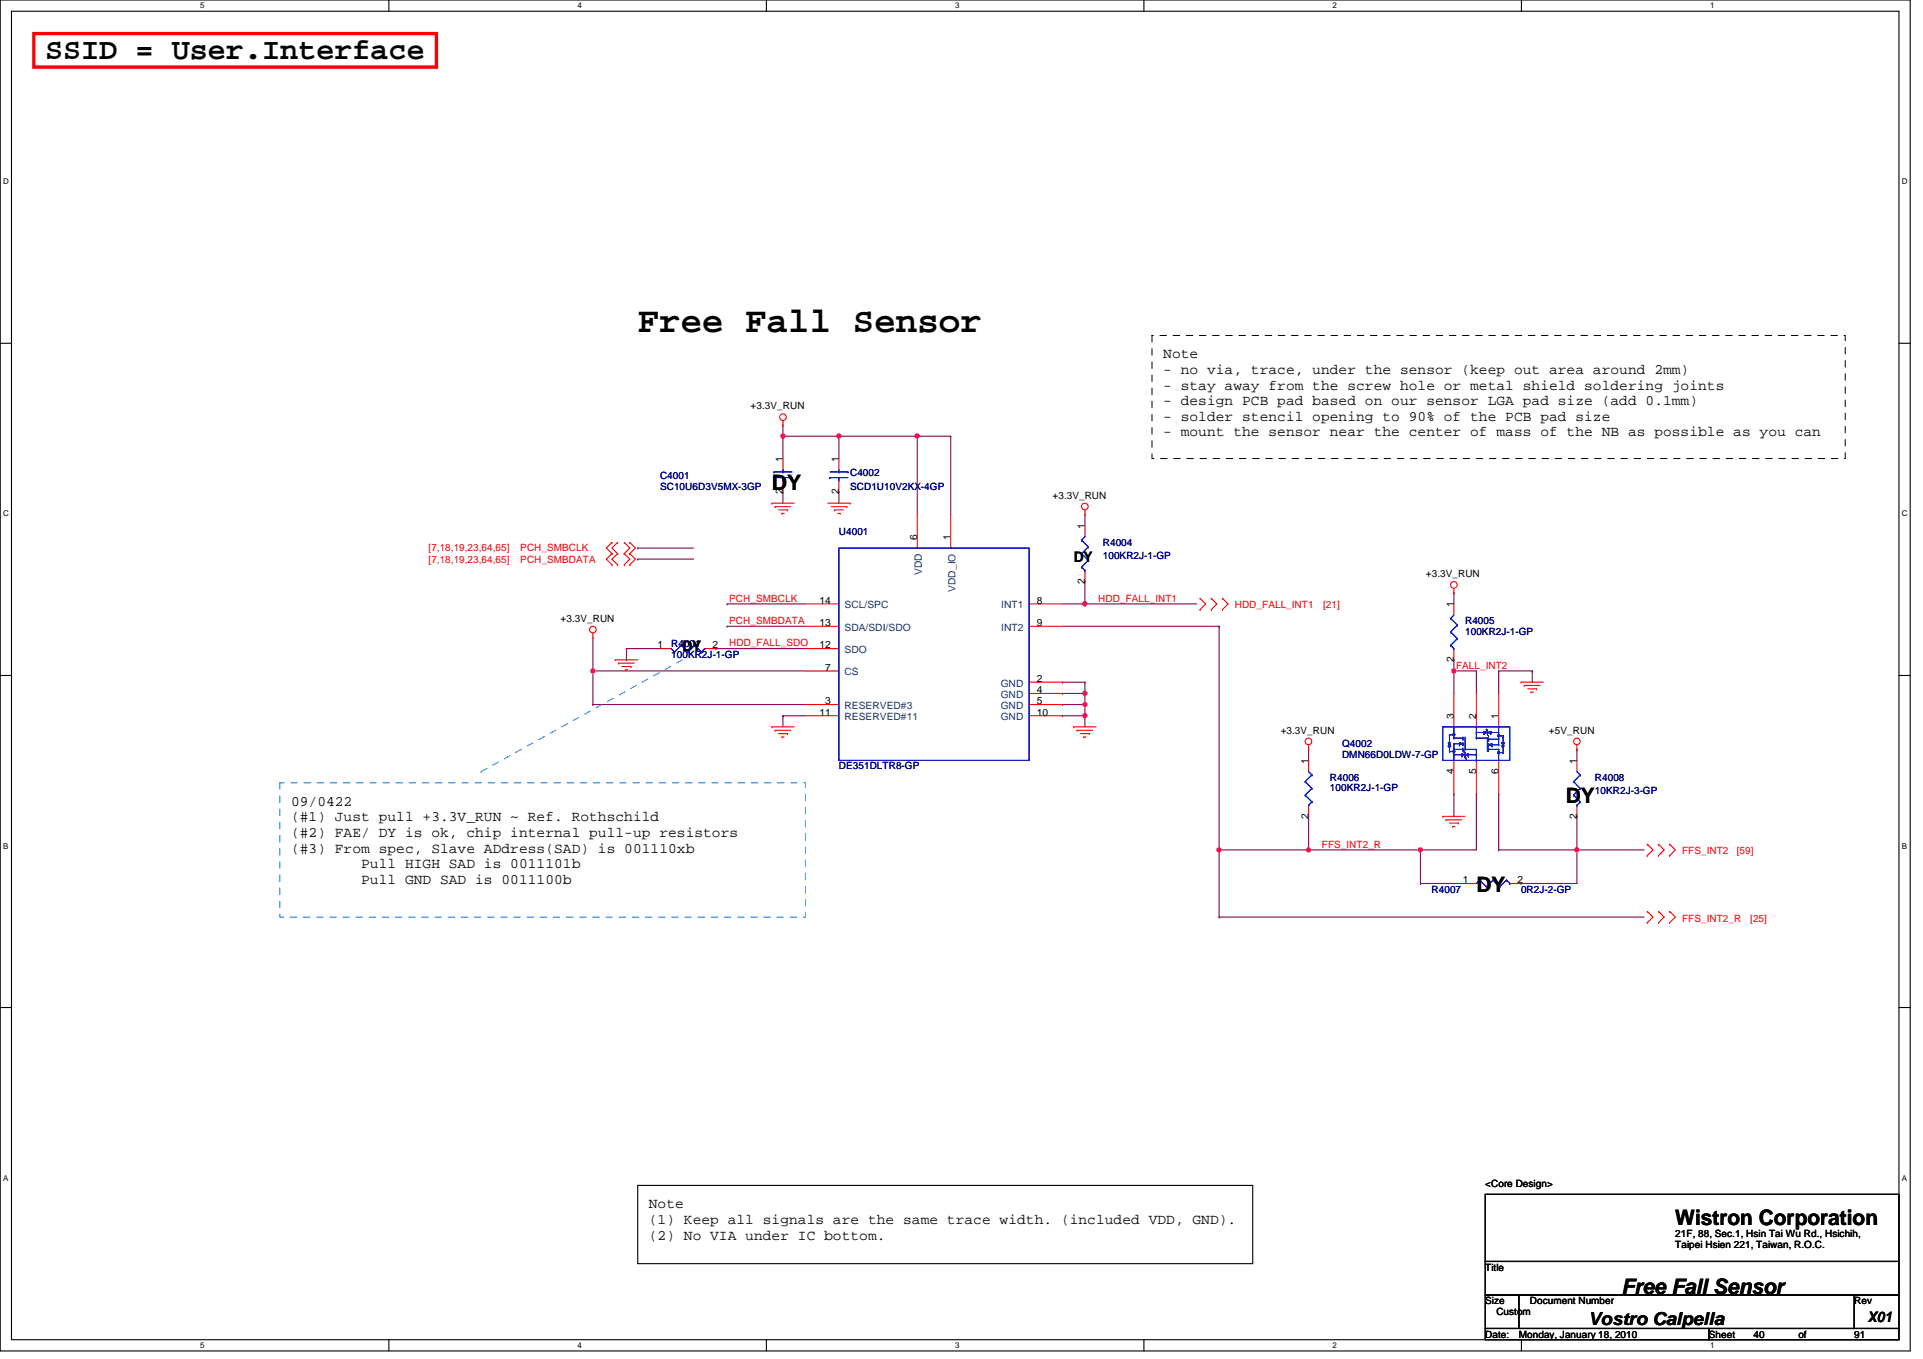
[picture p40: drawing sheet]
<svg xmlns="http://www.w3.org/2000/svg" width="297mm" height="210mm" viewBox="0 0 297 210" stroke-linecap="round" stroke-linejoin="round" font-family="sans-serif">
<defs><g id="words">
<text font-size="5.5" x="98.5" y="51.2">Free Fall Sensor</text>
<text font-size="4.7" x="7" y="9.1">SSID = User.Interface</text>
<g font-size="3.3">
<text x="119.2" y="75.6">DY</text>
<text x="241.8" y="124">DY</text>
<text x="228" y="137.8">DY</text>
<text x="258.8" y="189.3">Wistron Corporation</text>
<text x="250.5" y="199.9">Free Fall Sensor</text>
</g>
<text font-size="2.8" x="245.3" y="204.6">Vostro Calpella</text>
<g font-size="2.2">
<text x="179.7" y="55.4">Note</text>
<text x="179.7" y="57.8">- no via, trace, under the sensor (keep out area around 2mm)</text>
<text x="179.7" y="60.2">- stay away from the screw hole or metal shield soldering joints</text>
<text x="179.7" y="62.6">- design PCB pad based on our sensor LGA pad size (add 0.1mm)</text>
<text x="179.7" y="65">- solder stencil opening to 90% of the PCB pad size</text>
<text x="179.7" y="67.4">- mount the sensor near the center of mass of the NB as possible as you can</text>
<text x="165.9" y="86.7">DY</text>
<text x="105.4" y="100.6">DY</text>
<text x="45" y="124.4">09/0422</text>
<text x="45" y="126.9">(#1) Just pull +3.3V_RUN ~ Ref. Rothschild</text>
<text x="45" y="129.3">(#2) FAE/ DY is ok, chip internal pull-up resistors</text>
<text x="45" y="131.7">(#3) From spec, Slave ADdress(SAD) is 001110xb</text>
<text x="55.8" y="134.1">Pull HIGH SAD is 0011101b</text>
<text x="55.8" y="136.5">Pull GND SAD is 0011100b</text>
<text x="100.2" y="186.6">Note</text>
<text x="100.2" y="189">(1) Keep all signals are the same trace width. (included VDD, GND).</text>
<text x="100.2" y="191.5">(2) No VIA under IC bottom.</text>
<text x="288.5" y="204.2">X01</text>
</g>
<g font-size="1.5">
<text x="115.9" y="63.2">+3.3V_RUN</text>
<text x="120.9" y="71.4" transform="rotate(-90 120.9 71.4)">1</text>
<text x="129.6" y="71.4" transform="rotate(-90 129.6 71.4)">1</text>
<text x="120.9" y="76.4" transform="rotate(-90 120.9 76.4)">2</text>
<text x="129.6" y="76.4" transform="rotate(-90 129.6 76.4)">2</text>
<text x="162.6" y="77">+3.3V_RUN</text>
<text x="141.7" y="83.4" transform="rotate(-90 141.7 83.4)">6</text>
<text x="146.8" y="83.4" transform="rotate(-90 146.8 83.4)">1</text>
<text x="167.6" y="81.7" transform="rotate(-90 167.6 81.7)">1</text>
<text x="220.3" y="89.2">+3.3V_RUN</text>
<text x="126.6" y="93.3">14</text>
<text x="160.2" y="93.3">8</text>
<text x="167.6" y="90.2" transform="rotate(-90 167.6 90.2)">2</text>
<text x="224.6" y="93.8" transform="rotate(-90 224.6 93.8)">1</text>
<text x="86.6" y="96.1">+3.3V_RUN</text>
<text x="101.6" y="100.2">1</text>
<text x="110.1" y="100.2">2</text>
<text x="126.6" y="96.7">13</text>
<text x="126.6" y="100.2">12</text>
<text x="160.2" y="96.7">9</text>
<text x="127.5" y="103.6">7</text>
<text x="160.2" y="105.3">2</text>
<text x="160.2" y="107.1">4</text>
<text x="224.6" y="102.3" transform="rotate(-90 224.6 102.3)">2</text>
<text x="126.6" y="110.5">11</text>
<text x="127.5" y="108.8">3</text>
<text x="160.2" y="108.8">5</text>
<text x="160.2" y="110.5">10</text>
<text x="197.8" y="113.3">+3.3V_RUN</text>
<text x="224.6" y="111.1" transform="rotate(-90 224.6 111.1)">3</text>
<text x="228" y="111.1" transform="rotate(-90 228 111.1)">2</text>
<text x="231.5" y="111.1" transform="rotate(-90 231.5 111.1)">1</text>
<text x="239.3" y="113.3">+5V_RUN</text>
<text x="202.1" y="118" transform="rotate(-90 202.1 118)">1</text>
<text x="224.6" y="119.5" transform="rotate(-90 224.6 119.5)">4</text>
<text x="228" y="119.5" transform="rotate(-90 228 119.5)">5</text>
<text x="231.5" y="119.5" transform="rotate(-90 231.5 119.5)">6</text>
<text x="243.6" y="118" transform="rotate(-90 243.6 118)">1</text>
<text x="202.1" y="126.5" transform="rotate(-90 202.1 126.5)">2</text>
<text x="243.6" y="126.5" transform="rotate(-90 243.6 126.5)">2</text>
<text x="226" y="136.4">1</text>
<text x="234.4" y="136.4">2</text>
<text x="229.4" y="183.3">&lt;Core Design&gt;</text>
<text x="258.8" y="191.1">21F, 88, Sec.1, Hsin Tai Wu Rd., Hsichih,</text>
<text x="229.4" y="196.2">Title</text>
<text x="258.8" y="192.8">Taipei Hsien 221, Taiwan, R.O.C.</text>
<text x="229.4" y="201.4">Size</text>
<text x="231.1" y="203.1">Custom</text>
<text x="236.3" y="201.4">Document Number</text>
<text x="286.4" y="201.4">Rev</text>
<text x="229.4" y="206.6">Date:</text>
<text x="234.6" y="206.6">Monday, January 18, 2010</text>
<text x="264" y="206.6">Sheet</text>
<text x="270.9" y="206.6">40</text>
<text x="277.8" y="206.6">of</text>
<text x="286.4" y="206.6">91</text>
</g>
<g font-size="1.5" fill="#000080">
<text x="102" y="74">C4001</text>
<text x="102" y="75.7">SC10U6D3V5MX-3GP</text>
<text x="131.3" y="73.6">C4002</text>
<text x="131.3" y="75.7">SCD1U10V2KX-4GP</text>
<text x="129.6" y="82.6">U4001</text>
<text x="170.3" y="84.3">R4004</text>
<text x="170.3" y="86.4">100KR2J-1-GP</text>
<text x="103.7" y="99.9">R4001</text>
<text x="103.7" y="101.6">100KR2J-1-GP</text>
<text x="226.3" y="96.4">R4005</text>
<text x="226.3" y="98.1">100KR2J-1-GP</text>
<text x="129.6" y="118.9">DE351DLTR8-GP</text>
<text x="207.3" y="115.4">Q4002</text>
<text x="207.3" y="117.1">DMN66D0LDW-7-GP</text>
<text x="205.4" y="120.6">R4006</text>
<text x="205.4" y="122.1">100KR2J-1-GP</text>
<text x="246.4" y="120.6">R4008</text>
<text x="246.4" y="122.7">10KR2J-3-GP</text>
<text x="221.1" y="137.9">R4007</text>
<text x="234.9" y="137.9">0R2J-2-GP</text>
</g>
<g font-size="1.5" fill="#f00">
<text x="66.2" y="86.9">[7,18,19,23,64,65]</text>
<text x="66.2" y="85.2">[7,18,19,23,64,65]</text>
<text x="80.4" y="86.9">PCH_SMBDATA</text>
<text x="80.4" y="85.2">PCH_SMBCLK</text>
<text x="112.6" y="92.9">PCH_SMBCLK</text>
<text x="169.6" y="92.9">HDD_FALL_INT1</text>
<text x="190.7" y="94">HDD_FALL_INT1</text>
<text x="204.4" y="94">[21]</text>
<text x="112.6" y="99.8">HDD_FALL_SDO</text>
<text x="112.6" y="96.4">PCH_SMBDATA</text>
<text x="224.9" y="103.3">FALL_INT2</text>
<text x="204.2" y="130.9">FFS_INT2_R</text>
<text x="259.8" y="132">FFS_INT2</text>
<text x="268.3" y="132">[59]</text>
<text x="259.8" y="142.3">FFS_INT2_R</text>
<text x="270.4" y="142.3">[25]</text>
</g>
<g font-size="1.5" fill="#004080">
<text x="142.4" y="88.9" transform="rotate(-90 142.4 88.9)">VDD</text>
<text x="130.4" y="94">SCL/SPC</text>
<text x="147.6" y="91.4" transform="rotate(-90 147.6 91.4)">VDD_IO</text>
<text x="154.6" y="94">INT1</text>
<text x="130.4" y="97.4">SDA/SDI/SDO</text>
<text x="130.4" y="100.9">SDO</text>
<text x="154.6" y="97.4">INT2</text>
<text x="130.4" y="104.3">CS</text>
<text x="154.6" y="106.1">GND</text>
<text x="154.6" y="107.8">GND</text>
<text x="130.4" y="109.5">RESERVED#3</text>
<text x="130.4" y="111.3">RESERVED#11</text>
<text x="154.6" y="109.5">GND</text>
<text x="154.6" y="111.3">GND</text>
</g>
<g font-size="1.2">
<text x="30.9" y="1.3">5</text>
<text x="89.2" y="1.3">4</text>
<text x="147.5" y="1.3">3</text>
<text x="205.8" y="1.3">2</text>
<text x="264.2" y="1.3">1</text>
<text x=".5" y="28.5">D</text>
<text x="293.8" y="28.5">D</text>
<text x=".5" y="79.8">C</text>
<text x="293.8" y="79.8">C</text>
<text x=".5" y="131.1">B</text>
<text x="293.8" y="131.1">B</text>
<text x=".5" y="182.4">A</text>
<text x="293.8" y="182.4">A</text>
<text x="30.9" y="208.2">5</text>
<text x="89.2" y="208.2">4</text>
<text x="147.5" y="208.2">3</text>
<text x="205.8" y="208.2">2</text>
<text x="264.2" y="208.2">1</text>
</g>
</g></defs>
<path d="M0 0h295.1v208.7h-295.1zM1.8 1.7h291.5v205.2h-291.5z" fill="none" stroke="#000" stroke-width=".17"/>
<g fill="#fff">
<path d="M30.9 .2h.7v1.4h-.7z"/>
<path d="M30.9 207.1h.7v1.4h-.7z"/>
</g>
<path d="M60.1 0v1.7M60.1 206.9v1.8" fill="none" stroke="#000" stroke-width=".17"/>
<g fill="#fff">
<path d="M89.2 .2h.7v1.4h-.7z"/>
<path d="M89.2 207.1h.7v1.4h-.7z"/>
</g>
<path d="M118.4 0v1.7M118.4 206.9v1.8" fill="none" stroke="#000" stroke-width=".17"/>
<g fill="#fff">
<path d="M147.5 .2h.7v1.4h-.7z"/>
<path d="M147.5 207.1h.7v1.4h-.7z"/>
</g>
<path d="M176.7 0v1.7M176.7 206.9v1.8" fill="none" stroke="#000" stroke-width=".17"/>
<g fill="#fff">
<path d="M205.8 .2h.7v1.4h-.7z"/>
<path d="M205.8 207.1h.7v1.4h-.7z"/>
</g>
<path d="M235 0v1.7M235 206.9v1.8" fill="none" stroke="#000" stroke-width=".17"/>
<g fill="#fff">
<path d="M264.2 .2h.6v1.4h-.6z"/>
<path d="M264.2 207.1h.6v1.4h-.6z"/>
<path d="M.5 27.4h.8v1.3h-.8z"/>
<path d="M293.8 27.4h.8v1.3h-.8z"/>
<path d="M.5 78.7h.8v1.3h-.8z"/>
<path d="M293.8 78.7h.8v1.3h-.8z"/>
</g>
<path d="M0 53h1.8M293.3 53h1.8" fill="none" stroke="#000" stroke-width=".17"/>
<g fill="#fff">
<path d="M.5 130h.8v1.3h-.8z"/>
<path d="M293.8 130h.8v1.3h-.8z"/>
</g>
<path d="M0 104.3h1.8M293.3 104.3h1.8" fill="none" stroke="#000" stroke-width=".17"/>
<g fill="#fff">
<path d="M.5 181.3h.8v1.3h-.8z"/>
<path d="M293.8 181.3h.8v1.3h-.8z"/>
</g>
<path d="M0 155.6h1.8M293.3 155.6h1.8" fill="none" stroke="#000" stroke-width=".17"/>
<path d="M120.9 67.4h.1M120.9 67.4h8.7M91.6 98.5v5.1M91.6 103.6h.1M164.1 108.8h.1M164.1 108.8h3.5" fill="none" stroke="#800040" stroke-width=".17"/>
<circle cx="120.9" cy="67.3" r=".34" fill="#f0f"/>
<circle cx="120.9" cy="67.3" r=".34" fill="none" stroke="#f0f" stroke-width=".17"/>
<path d="M129.6 67.4h.1M129.6 67.4h12.1M110.6 100.2h.1M110.6 100.2h13.8M164.1 107.1h.1M164.1 107.1h3.5M167.6 107.1h.1M167.6 107.1v1.7" fill="none" stroke="#800040" stroke-width=".17"/>
<circle cx="167.6" cy="107.1" r=".34" fill="#f0f"/>
<circle cx="167.6" cy="107.1" r=".34" fill="none" stroke="#f0f" stroke-width=".17"/>
<g fill="none" stroke="#800040" stroke-width=".17">
<path d="M120.9 65.6h.1M120.9 65.6v1.8M141.7 67.4h.1M141.7 67.4h5.2M98.5 84.6h.1M98.5 84.6h8.6M91.6 108.8h.1M91.6 103.6h.1M91.6 108.8h32.8M91.6 103.6h32.8M120.9 110.6h.1M120.9 110.6h3.5"/>
<path d="M164.1 105.4h.1M164.1 105.4h3.5"/>
</g>
<circle cx="141.7" cy="67.3" r=".34" fill="#f0f"/>
<circle cx="141.7" cy="67.3" r=".34" fill="none" stroke="#f0f" stroke-width=".17"/>
<path d="M167.6 79.5h.1M167.6 79.5v1.7M98.5 86.4h.1M98.5 86.4h8.6M91.6 103.6h.1M91.6 103.6v5.2M167.6 105.4h.1M167.6 105.4v1.7" fill="none" stroke="#800040" stroke-width=".17"/>
<circle cx="91.6" cy="103.6" r=".34" fill="#f0f"/>
<circle cx="91.6" cy="103.6" r=".34" fill="none" stroke="#f0f" stroke-width=".17"/>
<path d="M164.1 93.3h3.5M167.6 93.3h.1" fill="none" stroke="#800040" stroke-width=".17"/>
<circle cx="167.6" cy="93.3" r=".34" fill="#f0f"/>
<circle cx="167.6" cy="93.3" r=".34" fill="none" stroke="#f0f" stroke-width=".17"/>
<path d="M112.3 93.3h.1M112.3 93.3h12.1M164.1 110.6h.1M164.1 110.6h3.5" fill="none" stroke="#800040" stroke-width=".17"/>
<circle cx="167.6" cy="110.5" r=".34" fill="#f0f"/>
<circle cx="167.6" cy="110.5" r=".34" fill="none" stroke="#f0f" stroke-width=".17"/>
<path d="M120.9 67.4h.1M120.9 67.4v3.4M129.6 76h.1M129.6 67.4h.1M129.6 67.4v3.4M129.6 76v1.7M167.6 110.6h.1M167.6 110.6v1.7" fill="none" stroke="#800040" stroke-width=".17"/>
<circle cx="129.6" cy="67.3" r=".34" fill="#f0f"/>
<circle cx="129.6" cy="67.3" r=".34" fill="none" stroke="#f0f" stroke-width=".17"/>
<path d="M112.3 96.7h.1M112.3 96.7h12.1M167.6 89.8h.1M167.6 93.3h.1M167.6 89.8v3.5M167.6 93.3h17.3M120.9 110.6h.1M120.9 110.6v1.7M167.6 108.8h.1M167.6 108.8v1.8" fill="none" stroke="#800040" stroke-width=".17"/>
<circle cx="167.6" cy="108.8" r=".34" fill="#f0f"/>
<circle cx="167.6" cy="108.8" r=".34" fill="none" stroke="#f0f" stroke-width=".17"/>
<g fill="none" stroke="#800040" stroke-width=".17">
<path d="M120.9 76h.1M120.9 76v1.7M141.7 67.4h.1M141.7 67.4v12.1M146.9 67.4h.1M146.9 67.4v12.1M96.8 101.9h.1M96.8 100.2h.1M96.8 100.2v1.7M96.8 100.2h5.2M224.6 103.6h.1M224.6 101.9h.1"/>
<path d="M224.6 103.6h3.4M224.6 101.9v1.7M228 103.6h.1M228 103.6v3.5M231.5 103.6h.1M231.5 103.6h5.2M236.7 103.6h.1M236.7 103.6v1.8M243.6 115.7h.1M243.6 115.7v1.8M188.3 131.3h13.8M202.1 131.3h.1"/>
<path d="M228 122.6h.1M228 122.6v8.7M243.6 131.3h.1M243.6 131.3h10.4"/>
</g>
<circle cx="202.1" cy="131.3" r=".33" fill="#f0f"/>
<circle cx="202.1" cy="131.3" r=".33" fill="none" stroke="#f0f" stroke-width=".17"/>
<path d="M202.1 117.5h.1M202.1 115.7v1.8M224.6 103.6h.1M224.6 103.6v3.5M219.4 131.3h.1M219.4 136.5h.1M219.4 131.3v5.2M219.4 136.5h6.9" fill="none" stroke="#800040" stroke-width=".17"/>
<circle cx="224.6" cy="103.6" r=".34" fill="#f0f"/>
<circle cx="224.6" cy="103.6" r=".34" fill="none" stroke="#f0f" stroke-width=".17"/>
<path d="M202.1 131.3h.1M202.1 131.3h25.9M202.1 126.1v5.2M219.4 131.3h.1M231.5 122.6h.1M231.5 122.6v8.7" fill="none" stroke="#800040" stroke-width=".17"/>
<circle cx="219.4" cy="131.3" r=".33" fill="#f0f"/>
<circle cx="219.4" cy="131.3" r=".33" fill="none" stroke="#f0f" stroke-width=".17"/>
<path d="M234.9 136.5h.1M243.6 131.3h.1M243.6 131.3v5.2h-8.7" fill="none" stroke="#800040" stroke-width=".17"/>
<circle cx="243.6" cy="131.3" r=".33" fill="#f0f"/>
<circle cx="243.6" cy="131.3" r=".33" fill="none" stroke="#f0f" stroke-width=".17"/>
<path d="M188.3 96.7h.1M188.3 96.7v34.6M224.6 91.5h.1M224.6 91.5v1.8M231.5 103.6h.1M231.5 103.6v3.5M224.6 122.6h.1M224.6 122.6v3.5M231.5 131.3h.1M243.6 126.1h.1M243.6 126.1v5.2h-12.1" fill="none" stroke="#800040" stroke-width=".17"/>
<circle cx="188.3" cy="131.3" r=".33" fill="#f0f"/>
<circle cx="188.3" cy="131.3" r=".33" fill="none" stroke="#f0f" stroke-width=".17"/>
<path d="M164.1 96.7h24.2M188.3 96.7h.1M188.3 131.3h.1M188.3 131.3v10.3M188.3 141.6h.1M188.3 141.6h65.7" fill="none" stroke="#800040" stroke-width=".17"/>
<g fill="none" stroke="#f00" stroke-width=".17">
<path d="M119.2 77.7h.1M119.2 77.7h3.5M119.7 78.3h.1M119.7 78.3h2.5M120.3 78.8h1.3M120.8 79.3h.1M120.8 79.3h.3M120.9 65.6h.1M120.9 65v.6M120.9 70.8v1.8M120.9 74.3v1.7M121.6 78.8h.1"/>
<path d="M127.9 77.7h3.4M128.4 78.3h2.4M128.9 78.8h.1M128.9 78.8h1.4M129.4 79.3h.4M129.8 79.3h.1M130.8 78.3h.1M131.3 77.7h.1M141.7 79.5v5.1M146.9 79.5v5.1M167.6 79.5h.1M167.6 78.8v.7"/>
<path d="M91.6 98.5h.1M91.6 97.8v.7M94.5 87.2h.1M94.5 85.5h.1M94.5 83.8h.1M94.5 85.5l-.8 .9 .8 .8M94.5 83.8l-.8 .8 .8 .9M95.4 87.2h.1M95.4 85.5h.1M95.4 83.8h.1M95.4 85.5l-.9 .9 .9 .8M95.4 83.8l-.9 .8 .9 .9"/>
<path d="M96.4 85.5h.1M96.4 87.2h.1M96.4 83.8h.1M96.4 85.5l.9 .9-.9 .8M96.4 83.8l.9 .8-.9 .9M97.3 87.2h.1M97.3 85.5h.1M97.3 83.8h.1M97.3 85.5l.8 .9-.8 .8M97.3 83.8l.8 .8-.8 .9M124.4 93.3h5.2M124.4 96.7h5.2"/>
<path d="M159 93.3h5.1M159 96.7h5.1M167.6 81.2v1.7M167.6 88.1v1.7M185.4 94.1h.1M185.4 92.4h.1M185.4 92.4l.8 .9-.8 .8M187.1 92.4h.1M187.1 94.1h.1M187.1 92.4l.9 .9-.9 .8M188.8 94.1h.1M188.8 92.4h.1"/>
<path d="M188.8 92.4l.9 .9-.9 .8M224.6 91.5h.1M224.6 90.9v.6M224.6 93.3v1.7M95 101.9h.1M95 101.9h3.5M95.6 102.4h.1M95.6 102.4h2.4M96.1 103h1.4M96.6 103.5h.1M96.6 103.5h.3M97.5 103h.1"/>
<path d="M119.2 112.3h.1M119.2 112.3h3.5M119.7 112.8h.1M119.7 112.8h2.5M120.3 113.3h1.3M120.8 113.8h.1M120.8 113.8h.3M121.6 113.3h.1M124.4 100.2h5.2M124.4 103.6h5.2M124.4 108.8h5.2M124.4 110.6h5.2"/>
<path d="M159 105.4h5.1M159 108.8h5.1M159 107.1h5.1M159 110.6h5.1M165.9 112.3h.1M165.9 112.3h3.4M166.4 112.8h.1M166.4 112.8h2.4M166.9 113.3h1.4M167.4 113.8h.1M167.4 113.8h.4M168.3 113.3h.1"/>
<path d="M202.1 115.7h.1M202.1 115v.7M224.6 100.2v1.7M224.6 107.1v5.2M224.6 117.5v5.1M228 107.1v5.2M228 117.5v5.1M231.5 107.1v5.2M231.5 117.5v5.1M234.9 105.4h.1M234.9 105.4h3.5M235.5 105.9h.1"/>
<path d="M235.5 105.9h2.4M236 106.4h1.4M236.5 106.9h.1M236.5 106.9h.4M237.4 106.4h.1M243.6 115.7h.1M243.6 115v.7M243.6 117.5v1.7M222.9 126.1h.1M222.9 126.1h3.4M223.4 126.6h.1M223.4 126.6h2.4"/>
<path d="M223.9 127.1h1.4M224.4 127.7h.1M224.4 127.7h.4M225.3 127.1h.1M226.3 136.5h1.7M233.2 136.5h1.7M243.6 124.4v1.7M254.5 132.1h.1M254.5 130.4h.1M254.5 130.4l.8 .9-.8 .8M256.2 130.4h.1M256.2 132.1h.1"/>
<path d="M256.2 130.4l.8 .9-.8 .8M257.9 132.1h.1M257.9 130.4h.1M257.9 130.4l.9 .9-.9 .8M254.5 142.5h.1M254.5 140.8h.1M254.5 140.8l.8 .8-.8 .9M256.2 140.8h.1M256.2 142.5h.1M256.2 140.8l.8 .8-.8 .9M257.9 142.5h.1M257.9 140.8h.1"/>
<path d="M257.9 140.8l.9 .8-.9 .9"/>
<circle cx="120.9" cy="64.4" r=".51"/>
<circle cx="167.6" cy="78.2" r=".51"/>
<circle cx="91.6" cy="97.2" r=".51"/>
<circle cx="224.6" cy="90.3" r=".51"/>
<circle cx="202.1" cy="114.5" r=".51"/>
<circle cx="243.6" cy="114.5" r=".51"/>
</g>
<path d="M98.5 183.1h95v12.1h-95zM229.4 184.5h63.9v10.3h-63.9zM229.4 194.8h63.9v5.2h-63.9zM229.4 200h5.2v5.2h-5.2zM229.4 205.2h34.6v1.7h-34.6zM234.6 200h51.8v5.2h-51.8zM264 205.2h29.3v1.7h-29.3zM286.4 200h6.9v5.2h-6.9z" fill="none" stroke="#000" stroke-width=".17"/>
<path d="M5.2 5.2h62.2v5.2h-62.2z" fill="none" stroke="#f00" stroke-width=".51"/>
<path d="M177.9 51.8h107.1v19h-107.1z" fill="none" stroke="#000" stroke-width=".15" stroke-dasharray="1 1 1 1 1 1 1 1"/>
<path d="M74.3 119.2h.1M105.4 101.9l-31.1 17.3M43.2 120.9h81.2v20.7h-81.2z" fill="none" stroke="#0080ff" stroke-width=".15" stroke-dasharray="1 1 1 1 1 1 1 1"/>
<g fill="none" stroke="#00f" stroke-width=".17">
<path d="M119.6 72.9h.1M119.6 72.9h2.7M119.6 73.8h2.7M120.9 72.9h.1M120.9 73.8h.1M120.9 72.6v.3M120.9 73.8v.5M122.3 73.8h.1M129.6 84.6h29.4v32.9h-29.4zM167.1 83.4h.1M167.1 85.5h.1M167.1 87.6h.1"/>
<path d="M167.1 83.4l1 1.1M167.1 85.5l1 1.1M167.1 87.6l.5 .5M167.6 88.1h.1M167.6 82.9l-.5 .5M168.1 84.5h.1M168.1 86.6h.1M168.1 84.5l-1 1M168.1 86.6l-1 1M224.1 95.5h.1M224.1 97.6h.1M224.1 99.7h.1"/>
<path d="M224.1 95.5l1 1.1M224.1 97.6l1 1M224.1 99.7l.5 .5M224.6 95l-.5 .5M225.1 96.6h.1M225.1 98.6h.1M225.1 96.6l-1 1M225.1 98.6l-1 1.1M224.6 100.2h.1M228 113.1h.1M228 113.1h1.3M229.3 113h.1"/>
<path d="M229.3 113.3h.1M229.3 113l.5 .1M229.8 112.8h.1M229.8 113.1h.1M229.8 112.8v.7M229.8 113.1l.5-.1v.3M229.8 113.1l.5 .2M229.8 113.1l-.5 .2M229.9 115.7h.1M229.9 114.2h.1M229.9 115h.1M229.9 115.2h.1"/>
<path d="M229.9 115.7h1.6M229.9 114.2h1.6M229.9 115h1.6M229.9 115l.6-.1v.3M229.9 115l.6 .2M229.9 114.9v.3M230.3 113.3h.1M230.5 115.2h.1M231.5 115.7h.1M231.5 115h.1M231.5 112.3v2.7M231.5 115.7v1.8"/>
<path d="M231.5 116.2h.7M232 115.2h.1M232 114.7h.1M232 115.2h.4M232 114.7h.4M232 114.7l.2 .5 .2-.5M232.2 116.2h.1M232.2 113.7h.1M232.2 113.7v2.5M232.4 114.7h.1M243.6 119.2l.5 .5M244.1 119.7h.1"/>
<path d="M244.1 119.7l-1 1M228.6 135.9h.1M228.6 135.9l-.6 .6M228.6 135.9l1 1.1M229.6 137h.1M230.6 135.9h.1M230.6 135.9l-1 1.1M230.6 135.9l1.1 1.1M231.7 137h.1M232.7 135.9h.1M232.7 135.9l-1 1.1M232.7 135.9l.5 .6"/>
<path d="M233.2 136.5h.1M243.1 120.7h.1M243.1 122.8h.1M243.1 120.7l1 1.1M243.1 122.8l1 1M243.6 124.4h.1M244.1 121.8h.1M244.1 123.8h.1M244.1 121.8l-1 1M244.1 123.8l-.5 .6"/>
</g>
<path d="M231.4 116.1h.2v.2h-.2z" fill-rule="evenodd" fill="#00f"/>
<path d="M231.4 116.1h.2v.2h-.2z" fill="none" stroke="#00f" stroke-width=".17"/>
<path d="M231.4 113.5h.2v.3h-.2z" fill-rule="evenodd" fill="#00f"/>
<g fill="none" stroke="#00f" stroke-width=".17">
<path d="M223.7 115.2h.1M223.7 114.7h.1M223.7 115.2l.2-.5 .2 .5M223.7 115.2h.4M223.7 114.7h.4M223.9 116.1h.1M223.9 113.5h.1M223.9 116.1h.7M223.9 113.5v2.6M223.9 113.5h.7M224.1 115.2h.1M224.6 114.9h.1"/>
<path d="M224.6 116.1h.1M224.6 114h.1M224.6 114h1.4M224.6 114.9h1.4M224.6 112.3v1.7M224.6 114.9v2.6M224.6 116.6h1.2M224.6 115.7h1.4M225.4 115h.1M225.8 116.6h.1M225.8 116.4h.1M225.8 116.8h.1"/>
<path d="M225.8 116.4l.5 .2M225.8 116.4v.4M226 114.9h.1M226 115.7h.1M226 114h.1M226 114.2h.1M226 115h.1M226 115.9h.1M226 114.9l-.6-.2v.3M226 114.9l-.6 .1M226 113.8v.4M226 114.7v.3"/>
<path d="M226 115.5v.4M226.1 116.1h.1M226.1 116.1l.2 .1v.7M226.3 116.9h.1M226.3 116.6h.1M226.3 115.7h.1M226.3 116.6l.5 .2M226.3 113.8v1.9M226.3 116.9l.2 .2M226.3 116.6l-.5 .2M226.3 115.7h1.7M226.5 117.1h.1"/>
<path d="M226.8 116.8h.1M226.8 116.4h.1M226.8 116.6h1.2M226.8 116.4l-.5 .2M226.8 116.4v.4M228 114h.1M228 116.6h.1M228 115.7h.1M228 117.5h.1M228 112.3v1.7M228 115.7v1.8M228 114h1.8"/>
<path d="M229.3 113.3h.1M229.3 113v.3M229.6 112.6h.1M229.6 112.6l.2 .2M229.8 114h.1M229.8 115.9h.1M229.8 114v1.9M229.8 113.5l.1 .2M229.9 114.3h.1M229.9 115.9h.1M229.9 113.7h.1M229.9 114v.3"/>
<path d="M229.9 115.5v.4M230.3 113.1h.1M230.3 113.1h1.2M231.4 113.5h.2v.3h-.2zM231.5 113.7h.1M231.5 113.7h.7"/>
</g>
<circle cx="224.6" cy="113.5" r=".17" fill="#00f"/>
<circle cx="224.6" cy="113.5" r=".17" fill="none" stroke="#00f" stroke-width=".17"/>
<path d="M224.5 116h.2v.2h-.2z" fill-rule="evenodd" fill="#00f"/>
<g fill="none" stroke="#00f" stroke-width=".17">
<path d="M222.9 112.3h10.3v5.2h-10.3zM224.5 116h.2v.2h-.2zM228 113.1h.1M228 113.1h1.3M229.3 113h.1M229.3 113.3h.1M229.3 113l.5 .1M229.8 112.8h.1M229.8 113.1h.1M229.8 112.8v.7M229.8 113.1l.5-.1v.3M229.8 113.1l.5 .2"/>
<path d="M229.8 113.1l-.5 .2M229.9 115.7h.1M229.9 114.2h.1M229.9 115h.1M229.9 115.2h.1M229.9 115.7h1.6M229.9 114.2h1.6M229.9 115h1.6M229.9 115l.6-.1v.3M229.9 115l.6 .2M229.9 114.9v.3M230.3 113.3h.1"/>
<path d="M230.5 115.2h.1M231.5 115.7h.1M231.5 115h.1M231.5 112.3v2.7M231.5 115.7v1.8M231.5 116.2h.7M232 115.2h.1M232 114.7h.1M232 115.2h.4M232 114.7h.4M232 114.7l.2 .5 .2-.5M232.2 116.2h.1"/>
<path d="M232.2 113.7h.1M232.2 113.7v2.5M232.4 114.7h.1"/>
</g>
<path d="M231.4 116.1h.2v.2h-.2z" fill-rule="evenodd" fill="#00f"/>
<path d="M231.4 116.1h.2v.2h-.2z" fill="none" stroke="#00f" stroke-width=".17"/>
<path d="M231.4 113.5h.2v.3h-.2z" fill-rule="evenodd" fill="#00f"/>
<g fill="none" stroke="#00f" stroke-width=".17">
<path d="M223.7 115.2h.1M223.7 114.7h.1M223.7 115.2l.2-.5 .2 .5M223.7 115.2h.4M223.7 114.7h.4M223.9 116.1h.1M223.9 113.5h.1M223.9 116.1h.7M223.9 113.5v2.6M223.9 113.5h.7M224.1 115.2h.1M224.6 114.9h.1"/>
<path d="M224.6 116.1h.1M224.6 114h.1M224.6 114h1.4M224.6 114.9h1.4M224.6 112.3v1.7M224.6 114.9v2.6M224.6 116.6h1.2M224.6 115.7h1.4M225.4 115h.1M225.8 116.6h.1M225.8 116.4h.1M225.8 116.8h.1"/>
<path d="M225.8 116.4l.5 .2M225.8 116.4v.4M226 114.9h.1M226 115.7h.1M226 114h.1M226 114.2h.1M226 115h.1M226 115.9h.1M226 114.9l-.6-.2v.3M226 114.9l-.6 .1M226 113.8v.4M226 114.7v.3"/>
<path d="M226 115.5v.4M226.1 116.1h.1M226.1 116.1l.2 .1v.7M226.3 116.9h.1M226.3 116.6h.1M226.3 115.7h.1M226.3 116.6l.5 .2M226.3 113.8v1.9M226.3 116.9l.2 .2M226.3 116.6l-.5 .2M226.3 115.7h1.7M226.5 117.1h.1"/>
<path d="M226.8 116.8h.1M226.8 116.4h.1M226.8 116.6h1.2M226.8 116.4l-.5 .2M226.8 116.4v.4M228 114h.1M228 116.6h.1M228 115.7h.1M228 117.5h.1M228 112.3v1.7M228 115.7v1.8M228 114h1.8"/>
<path d="M229.3 113.3h.1M229.3 113v.3M229.6 112.6h.1M229.6 112.6l.2 .2M229.8 114h.1M229.8 115.9h.1M229.8 114v1.9M229.8 113.5l.1 .2M229.9 114.3h.1M229.9 115.9h.1M229.9 113.7h.1M229.9 114v.3"/>
<path d="M229.9 115.5v.4M230.3 113.1h.1M230.3 113.1h1.2M231.4 113.5h.2v.3h-.2zM231.5 113.7h.1M231.5 113.7h.7"/>
</g>
<circle cx="224.6" cy="113.5" r=".17" fill="#00f"/>
<circle cx="224.6" cy="113.5" r=".17" fill="none" stroke="#00f" stroke-width=".17"/>
<path d="M224.5 116h.2v.2h-.2z" fill-rule="evenodd" fill="#00f"/>
<g fill="none" stroke="#00f" stroke-width=".17">
<path d="M128.2 73.8h.1M128.2 72.9h2.8M128.2 73.8h2.8M129.6 72.9h.1M129.6 73.8h.1M129.6 72.6v.3M129.6 73.8v.5M131 72.9h.1M105.2 99.7h.1M105.2 99.7l-1 1M105.2 99.7l1.1 1M107.3 99.7h.1"/>
<path d="M107.3 99.7l-1 1M107.3 99.7l1 1M103.7 100.2l.5 .5M104.2 100.7h.1M106.3 100.7h.1M108.3 100.7h.1M108.9 100.2h.1M108.9 100.2l-.6 .5M202.1 119.2l.5 .5M202.6 119.7h.1M202.6 119.7l-1 1M222.9 112.3h10.3v5.2h-10.3z"/>
<path d="M224.5 116h.2v.2h-.2zM201.6 120.7h.1M201.6 122.8h.1M201.6 120.7l1 1.1M201.6 122.8l1 1M202.1 124.4h.1M202.6 121.8h.1M202.6 123.8h.1M202.6 121.8l-1 1M202.6 123.8l-.5 .6"/>
</g>
<path d="M129.6 70.8v1.8M129.6 74.3v1.7M102 100.2h1.7M108.9 100.2h1.7M202.1 117.5v1.7M202.1 124.4v1.7" fill="none" stroke="#f00" stroke-width=".17"/>
<circle cx="120.9" cy="67.3" r=".34" fill="#f0f"/>
<circle cx="120.9" cy="67.3" r=".34" fill="none" stroke="#f0f" stroke-width=".17"/>
<circle cx="167.6" cy="107.1" r=".34" fill="#f0f"/>
<circle cx="167.6" cy="107.1" r=".34" fill="none" stroke="#f0f" stroke-width=".17"/>
<circle cx="141.7" cy="67.3" r=".34" fill="#f0f"/>
<circle cx="141.7" cy="67.3" r=".34" fill="none" stroke="#f0f" stroke-width=".17"/>
<circle cx="91.6" cy="103.6" r=".34" fill="#f0f"/>
<circle cx="91.6" cy="103.6" r=".34" fill="none" stroke="#f0f" stroke-width=".17"/>
<circle cx="167.6" cy="93.3" r=".34" fill="#f0f"/>
<circle cx="167.6" cy="93.3" r=".34" fill="none" stroke="#f0f" stroke-width=".17"/>
<circle cx="167.6" cy="110.5" r=".34" fill="#f0f"/>
<circle cx="167.6" cy="110.5" r=".34" fill="none" stroke="#f0f" stroke-width=".17"/>
<circle cx="129.6" cy="67.3" r=".34" fill="#f0f"/>
<circle cx="129.6" cy="67.3" r=".34" fill="none" stroke="#f0f" stroke-width=".17"/>
<circle cx="167.6" cy="108.8" r=".34" fill="#f0f"/>
<circle cx="167.6" cy="108.8" r=".34" fill="none" stroke="#f0f" stroke-width=".17"/>
<circle cx="202.1" cy="131.3" r=".33" fill="#f0f"/>
<circle cx="202.1" cy="131.3" r=".33" fill="none" stroke="#f0f" stroke-width=".17"/>
<circle cx="224.6" cy="103.6" r=".34" fill="#f0f"/>
<circle cx="224.6" cy="103.6" r=".34" fill="none" stroke="#f0f" stroke-width=".17"/>
<circle cx="219.4" cy="131.3" r=".33" fill="#f0f"/>
<circle cx="219.4" cy="131.3" r=".33" fill="none" stroke="#f0f" stroke-width=".17"/>
<circle cx="243.6" cy="131.3" r=".33" fill="#f0f"/>
<circle cx="243.6" cy="131.3" r=".33" fill="none" stroke="#f0f" stroke-width=".17"/>
<circle cx="188.3" cy="131.3" r=".33" fill="#f0f"/>
<circle cx="188.3" cy="131.3" r=".33" fill="none" stroke="#f0f" stroke-width=".17"/>
<use href="#words"/>
</svg>
